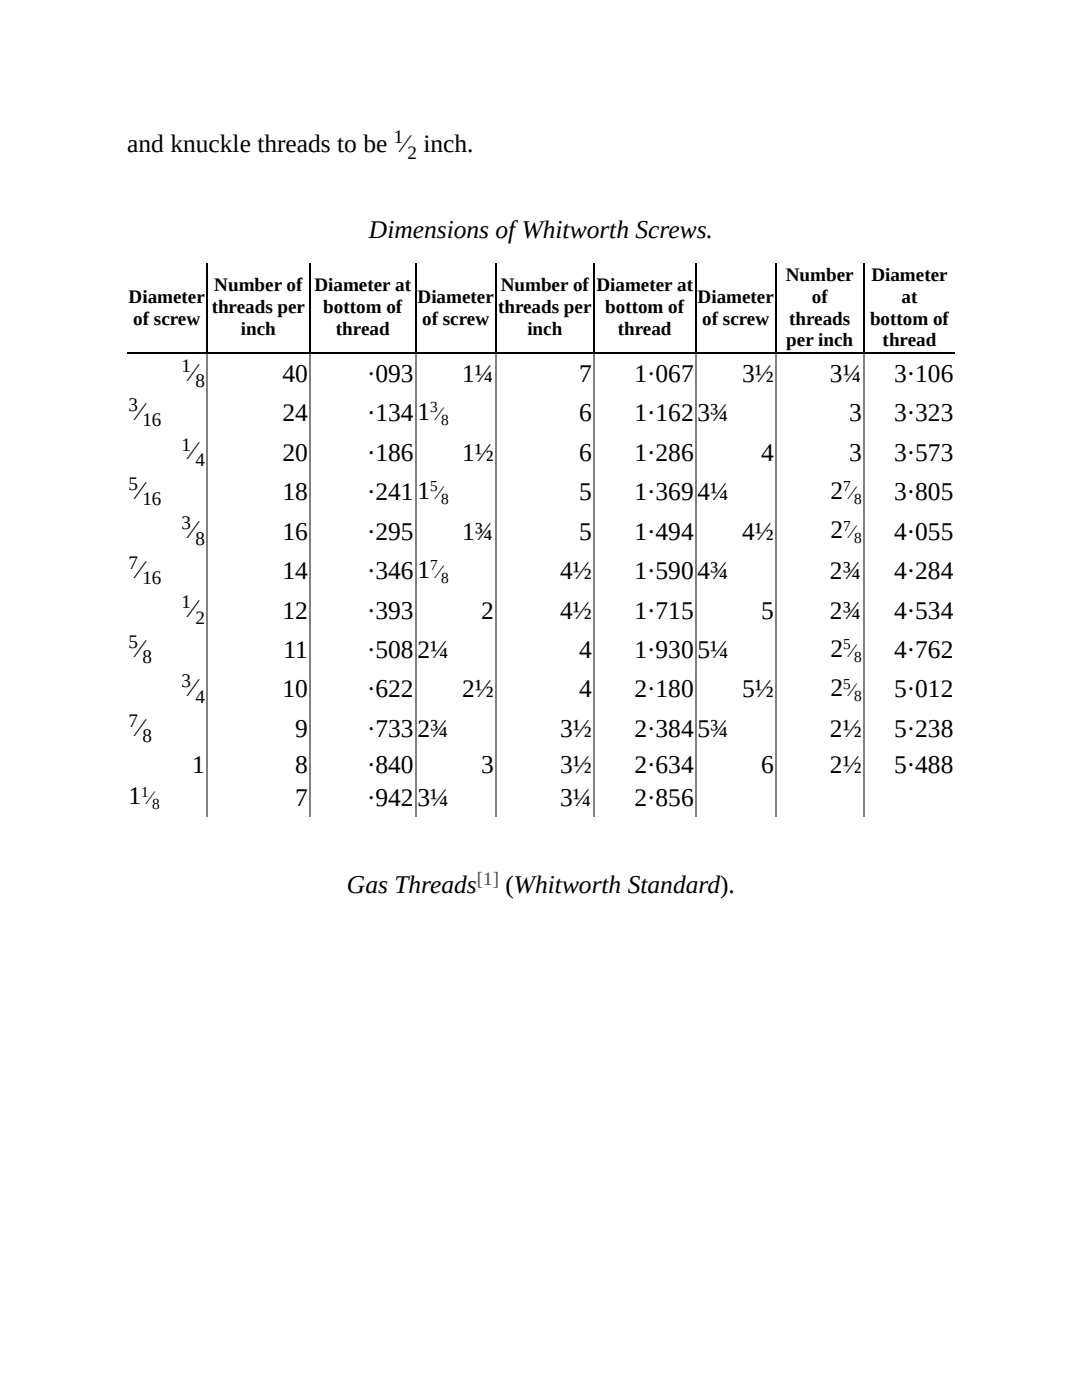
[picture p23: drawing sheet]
<svg xmlns="http://www.w3.org/2000/svg" width="216mm" height="279mm" viewBox="0 0 216 279" stroke-linecap="round" stroke-linejoin="round" font-family="sans-serif">
<defs><g id="words">
<g font-size="5.1">
<text x="25.4" y="30.4">and knuckle threads to be ⁄ inch.</text>
<text x="73.6" y="47.5">Dimensions ofWhitworth Screws.</text>
<text x="38.1" y="75.9">⁄</text>
<text x="56.4" y="76.2">40</text>
<text x="73.2" y="76.2">·093</text>
<text x="92.2" y="76.2">1¼</text>
<text x="115.6" y="76.2">7</text>
<text x="126.6" y="76.2">1·067</text>
<text x="148.1" y="76.2">3½</text>
<text x="165.6" y="76.2">3¼</text>
<text x="178.4" y="76.2">3·106</text>
<text x="27.6" y="83.8">⁄</text>
<text x="83.3" y="83.8">1</text>
<text x="56.4" y="84.1">24</text>
<text x="73.2" y="84.1">·134</text>
<text x="115.6" y="84.1">6</text>
<text x="126.6" y="84.1">1·162</text>
<text x="139.2" y="84.1">3¾</text>
<text x="169.4" y="84.1">3</text>
<text x="178.4" y="84.1">3·323</text>
<text x="38.1" y="91.7">⁄</text>
<text x="56.4" y="91.9">20</text>
<text x="73.2" y="91.9">·186</text>
<text x="92.2" y="91.9">1½</text>
<text x="115.6" y="91.9">6</text>
<text x="126.6" y="91.9">1·286</text>
<text x="151.9" y="91.9">4</text>
<text x="169.4" y="91.9">3</text>
<text x="178.4" y="91.9">3·573</text>
<text x="27.6" y="99.6">⁄</text>
<text x="56.4" y="99.8">18</text>
<text x="73.2" y="99.8">·241</text>
<text x="83.3" y="99.6">1</text>
<text x="115.6" y="99.8">5</text>
<text x="126.6" y="99.8">1·369</text>
<text x="139.2" y="99.8">4¼</text>
<text x="165.7" y="99.6">2</text>
<text x="178.4" y="99.8">3·805</text>
<text x="38.1" y="107.4">⁄</text>
<text x="56.4" y="107.7">16</text>
<text x="73.2" y="107.7">·295</text>
<text x="92.2" y="107.7">1¾</text>
<text x="115.6" y="107.7">5</text>
<text x="126.6" y="107.7">1·494</text>
<text x="148.1" y="107.7">4½</text>
<text x="165.7" y="107.4">2</text>
<text x="178.4" y="107.7">4·055</text>
<text x="27.6" y="115.3">⁄</text>
<text x="56.4" y="115.6">14</text>
<text x="73.2" y="115.6">·346</text>
<text x="83.3" y="115.3">1</text>
<text x="111.8" y="115.6">4½</text>
<text x="126.6" y="115.6">1·590</text>
<text x="139.2" y="115.6">4¾</text>
<text x="165.6" y="115.6">2¾</text>
<text x="178.4" y="115.6">4·284</text>
<text x="38.1" y="123.2">⁄</text>
<text x="56.4" y="123.4">12</text>
<text x="73.2" y="123.4">·393</text>
<text x="96" y="123.4">2</text>
<text x="111.8" y="123.4">4½</text>
<text x="126.6" y="123.4">1·715</text>
<text x="151.9" y="123.4">5</text>
<text x="165.6" y="123.4">2¾</text>
<text x="178.4" y="123.4">4·534</text>
<text x="27.6" y="131.1">⁄</text>
<text x="56.6" y="131.3">11</text>
<text x="73.2" y="131.3">·508</text>
<text x="83.3" y="131.3">2¼</text>
<text x="115.6" y="131.3">4</text>
<text x="126.6" y="131.3">1·930</text>
<text x="139.2" y="131.3">5¼</text>
<text x="165.7" y="131.1">2</text>
<text x="178.4" y="131.3">4·762</text>
<text x="38.1" y="138.9">⁄</text>
<text x="56.4" y="139.2">10</text>
<text x="73.2" y="139.2">·622</text>
<text x="92.2" y="139.2">2½</text>
<text x="115.6" y="139.2">4</text>
<text x="126.6" y="139.2">2·180</text>
<text x="148.1" y="139.2">5½</text>
<text x="165.7" y="138.9">2</text>
<text x="178.4" y="139.2">5·012</text>
<text x="27.6" y="146.8">⁄</text>
<text x="58.9" y="147.1">9</text>
<text x="73.2" y="147.1">·733</text>
<text x="83.3" y="147.1">2¾</text>
<text x="111.8" y="147.1">3½</text>
<text x="126.6" y="147.1">2·384</text>
<text x="139.2" y="147.1">5¾</text>
<text x="165.6" y="147.1">2½</text>
<text x="178.4" y="147.1">5·238</text>
<text x="38.4" y="154.2">1</text>
<text x="58.9" y="154.2">8</text>
<text x="73.2" y="154.2">·840</text>
<text x="96" y="154.2">3</text>
<text x="111.8" y="154.2">3½</text>
<text x="126.6" y="154.2">2·634</text>
<text x="151.9" y="154.2">6</text>
<text x="165.6" y="154.2">2½</text>
<text x="178.4" y="154.2">5·488</text>
<text x="25.7" y="160.5">1</text>
<text x="58.9" y="160.8">7</text>
<text x="73.2" y="160.8">·942</text>
<text x="83.3" y="160.8">3¼</text>
<text x="111.8" y="160.8">3¼</text>
<text x="126.6" y="160.8">2·856</text>
<text x="69.2" y="178.3">Gas Threads</text>
<text x="100.9" y="178.3">(Whitworth Standard).</text>
</g>
<g font-size="3.8">
<text x="78.6" y="28.6">1</text>
<text x="81.3" y="31.7">2</text>
<text x="42.8" y="58.2">Number of</text>
<text x="62.7" y="58.2">Diameter at</text>
<text x="99.9" y="58.2">Number of</text>
<text x="119" y="58.2">Diameter at</text>
<text x="156.8" y="56.1">Number</text>
<text x="173.9" y="56.1">Diameter</text>
<text x="25.7" y="60.5">Diameter</text>
<text x="26.6" y="64.8">of screw</text>
<text x="42.2" y="62.5">threads per</text>
<text x="64.5" y="62.5">bottom of</text>
<text x="83.3" y="60.5">Diameter</text>
<text x="84.3" y="64.8">of screw</text>
<text x="99.4" y="62.5">threads per</text>
<text x="120.8" y="62.5">bottom of</text>
<text x="139.2" y="60.5">Diameter</text>
<text x="140.1" y="64.8">of screw</text>
<text x="157.5" y="64.8">threads</text>
<text x="162" y="60.5">of</text>
<text x="173.6" y="64.8">bottom of</text>
<text x="179.9" y="60.5">at</text>
<text x="48.1" y="66.8">inch</text>
<text x="67" y="66.8">thread</text>
<text x="105.2" y="66.8">inch</text>
<text x="123.3" y="66.8">thread</text>
<text x="156.9" y="69.1">per inch</text>
<text x="176.1" y="69.1">thread</text>
<text x="36.2" y="74.2">1</text>
<text x="39" y="77.2">8</text>
<text x="25.7" y="82">3</text>
<text x="87.4" y="83.8">⁄</text>
<text x="28.4" y="85.1">16</text>
<text x="36.2" y="89.9">1</text>
<text x="39" y="93">4</text>
<text x="25.7" y="97.8">5</text>
<text x="28.4" y="100.8">16</text>
<text x="87.4" y="99.6">⁄</text>
<text x="169.8" y="99.6">⁄</text>
<text x="36.2" y="105.7">3</text>
<text x="169.8" y="107.4">⁄</text>
<text x="25.7" y="113.5">7</text>
<text x="39" y="108.7">8</text>
<text x="28.4" y="116.6">16</text>
<text x="87.4" y="115.3">⁄</text>
<text x="36.2" y="121.4">1</text>
<text x="39" y="124.5">2</text>
<text x="25.7" y="129.3">5</text>
<text x="169.8" y="131.1">⁄</text>
<text x="28.4" y="132.3">8</text>
<text x="36.2" y="137.2">3</text>
<text x="39" y="140.2">4</text>
<text x="169.8" y="138.9">⁄</text>
<text x="25.7" y="145">7</text>
<text x="28.4" y="148.1">8</text>
<text x="29.7" y="160.5">⁄</text>
</g>
<text font-size="3.8" fill="#00e" x="95.2" y="176.5">[1]</text>
<g font-size="3">
<text x="85.9" y="82.3">3</text>
<text x="88" y="84.8">8</text>
<text x="85.9" y="98">5</text>
<text x="88" y="100.6">8</text>
<text x="168.3" y="98">7</text>
<text x="170.4" y="100.6">8</text>
<text x="168.3" y="105.9">7</text>
<text x="85.9" y="113.8">7</text>
<text x="170.4" y="108.5">8</text>
<text x="88" y="116.3">8</text>
<text x="168.3" y="129.5">5</text>
<text x="168.3" y="137.4">5</text>
<text x="170.4" y="132.1">8</text>
<text x="170.4" y="140">8</text>
<text x="28.2" y="159">1</text>
<text x="30.4" y="161.5">8</text>
</g>
</g></defs>
<g fill="#808080">
<path d="M172.2 162.6h.3v.5h-.3z"/>
<path d="M154.7 162.6h.2v.5h-.2z"/>
<path d="M138.7 162.6h.2v.5h-.2z"/>
<path d="M118.4 162.6h.2v.5h-.2z"/>
<path d="M98.8 162.6h.3v.5h-.3z"/>
<path d="M82.8 162.6h.3v.5h-.3z"/>
<path d="M61.7 162.6h.3v.5h-.3z"/>
<path d="M41.1 162.6h.3v.5h-.3z"/>
</g>
<path d="M41.3 70.4v92.2M61.8 70.4v92.2M82.9 70.4v92.2M98.9 70.4v92.2M118.5 70.4v92.2M138.8 70.4v92.2M154.8 70.4v92.2M172.3 70.4v92.2" fill="none" stroke="#808080" stroke-width=".25"/>
<path d="M41.3 52.6v18M61.8 52.6v18M82.9 52.6v18M98.9 52.6v18M118.5 52.6v18M138.8 52.6v18M154.8 52.6v18M172.3 52.6v18M25.4 70.5h165.1" fill="none" stroke="#000" stroke-width=".25"/>
<use href="#words"/>
</svg>
